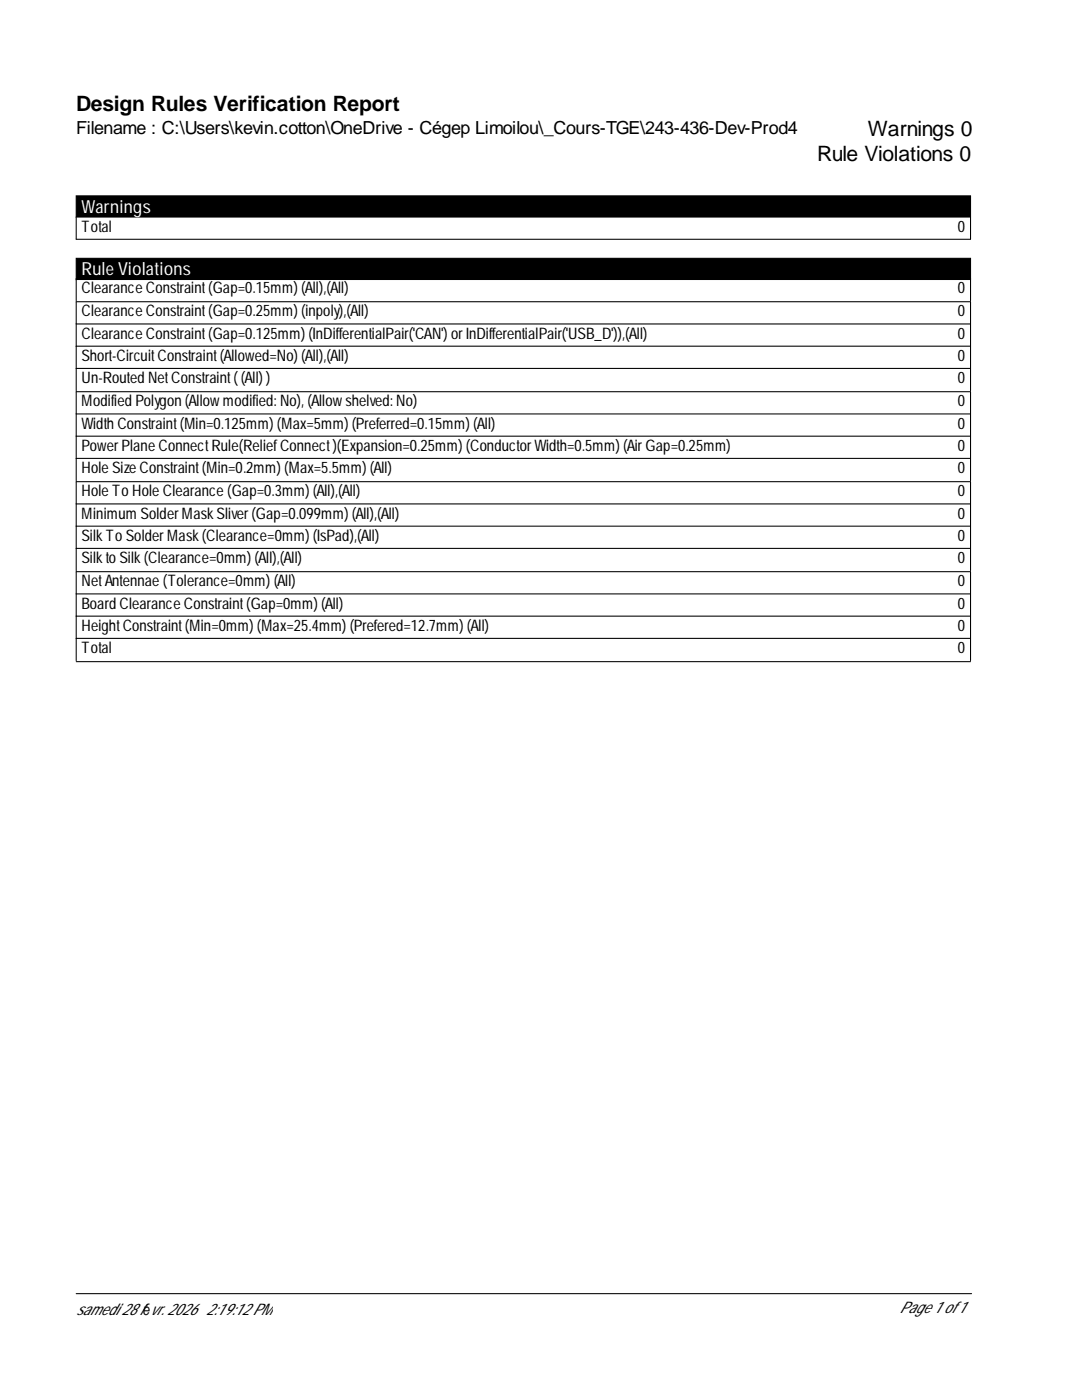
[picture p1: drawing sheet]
<svg xmlns="http://www.w3.org/2000/svg" width="216mm" height="279mm" viewBox="0 0 216 279" stroke-linecap="round" stroke-linejoin="round" font-family="sans-serif">
<defs><g id="words">
<g font-size="4.2">
<text x="15.2" y="22.2">Design Rules Verification Report</text>
<text x="173.2" y="27.1">Warnings 0</text>
<text x="163" y="32.1">Rule Violations 0</text>
</g>
<text font-size="3.6" x="15.2" y="26.7">Filename : C:\Users\kevin.cotton\OneDrive - Cégep Limoilou\_Cours-TGE\243-436-Dev-Prod4</text>
<g font-size="3.6" fill="#fff">
<text x="16.3" y="42.4">Warnings</text>
<text x="16.3" y="54.9">Rule Violations</text>
</g>
<g font-size="3.2">
<text x="16.3" y="46.2">Total</text>
<text x="191.1" y="46.2">0</text>
<text x="16.3" y="58.5">Clearance Constraint(Gap=0.15mm) (All),(All)</text>
<text x="191.1" y="58.5">0</text>
<text x="16.3" y="63.1">Clearance Constraint(Gap=0.25mm) (inpoly),(All)</text>
<text x="191.1" y="63.1">0</text>
<text x="16.3" y="67.6">Clearance Constraint(Gap=0.125mm) (InDifferentialPair('CAN') orInDifferentialPair('USB_D')),(All)</text>
<text x="191.1" y="67.6">0</text>
<text x="16.3" y="72">Short-CircuitConstraint(Allowed=No) (All),(All)</text>
<text x="16.3" y="76.4">Un-Routed NetConstraint((All) )</text>
<text x="191.1" y="72">0</text>
<text x="191.1" y="76.4">0</text>
<text x="16.3" y="81.1">Modified Polygon (Allowmodified: No), (Allowshelved: No)</text>
<text x="191.1" y="81.1">0</text>
<text x="16.3" y="85.5">Width Constraint(Min=0.125mm) (Max=5mm) (Preferred=0.15mm) (All)</text>
<text x="16.3" y="90">PowerPlane ConnectRule(ReliefConnect)(Expansion=0.25mm) (ConductorWidth=0.5mm) (AirGap=0.25mm)</text>
<text x="191.1" y="85.5">0</text>
<text x="191.1" y="90">0</text>
<text x="16.3" y="94.4">Hole Size Constraint(Min=0.2mm) (Max=5.5mm) (All)</text>
<text x="191.1" y="94.4">0</text>
<text x="16.3" y="99.1">Hole To Hole Clearance (Gap=0.3mm) (All),(All)</text>
<text x="191.1" y="99.1">0</text>
<text x="16.3" y="103.5">Minimum SolderMaskSliver(Gap=0.099mm) (All),(All)</text>
<text x="16.3" y="107.9">SilkTo SolderMask(Clearance=0mm) (IsPad),(All)</text>
<text x="191.1" y="103.5">0</text>
<text x="191.1" y="107.9">0</text>
<text x="16.3" y="112.4">Silkto Silk(Clearance=0mm) (All),(All)</text>
<text x="191.1" y="112.4">0</text>
<text x="16.3" y="117">NetAntennae (Tolerance=0mm) (All)</text>
<text x="191.1" y="117">0</text>
<text x="16.3" y="121.4">Board Clearance Constraint(Gap=0mm) (All)</text>
<text x="16.3" y="125.9">HeightConstraint(Min=0mm) (Max=25.4mm) (Prefered=12.7mm) (All)</text>
<text x="191.1" y="121.4">0</text>
<text x="191.1" y="125.9">0</text>
<text x="16.3" y="130.3">Total</text>
<text x="191.1" y="130.3">0</text>
<text x="15.2" y="262.3">samedi 28févr. 2026</text>
<text x="41.1" y="262.3">2:19:12PM</text>
<text x="179.5" y="262.1">Page 1 of1</text>
</g>
</g></defs>
<path d="M15.2 39.1h178.5v4.2h-178.5zM15.2 51.6h178.5v4.2h-178.5z" fill="#000" stroke="#000" stroke-width=".21"/>
<g fill="none" stroke="#000" stroke-width=".21">
<path d="M15.2 43.3v4.5h178.5v-4.5M15.2 55.6v4.4M193.7 55.6v4.4M15.2 78v-17.8h178.5v17.8M15.2 64.7h178.5M15.2 69.1h178.5M15.2 73.5h178.5M15.2 95.9v-17.7h178.5v17.7M15.2 82.6h178.5M15.2 87h178.5M15.2 91.5h178.5M15.2 113.9v-17.8h178.5v17.8"/>
<path d="M15.2 100.6h178.5M15.2 105h178.5M15.2 109.4h178.5M15.2 118.5h178.5M15.2 131.8v-17.7h178.5v17.7M15.2 123h178.5M15.2 127.4h178.5M15.2 132h178.5M15.2 258.2h178.7"/>
</g>
<use href="#words"/>
</svg>
